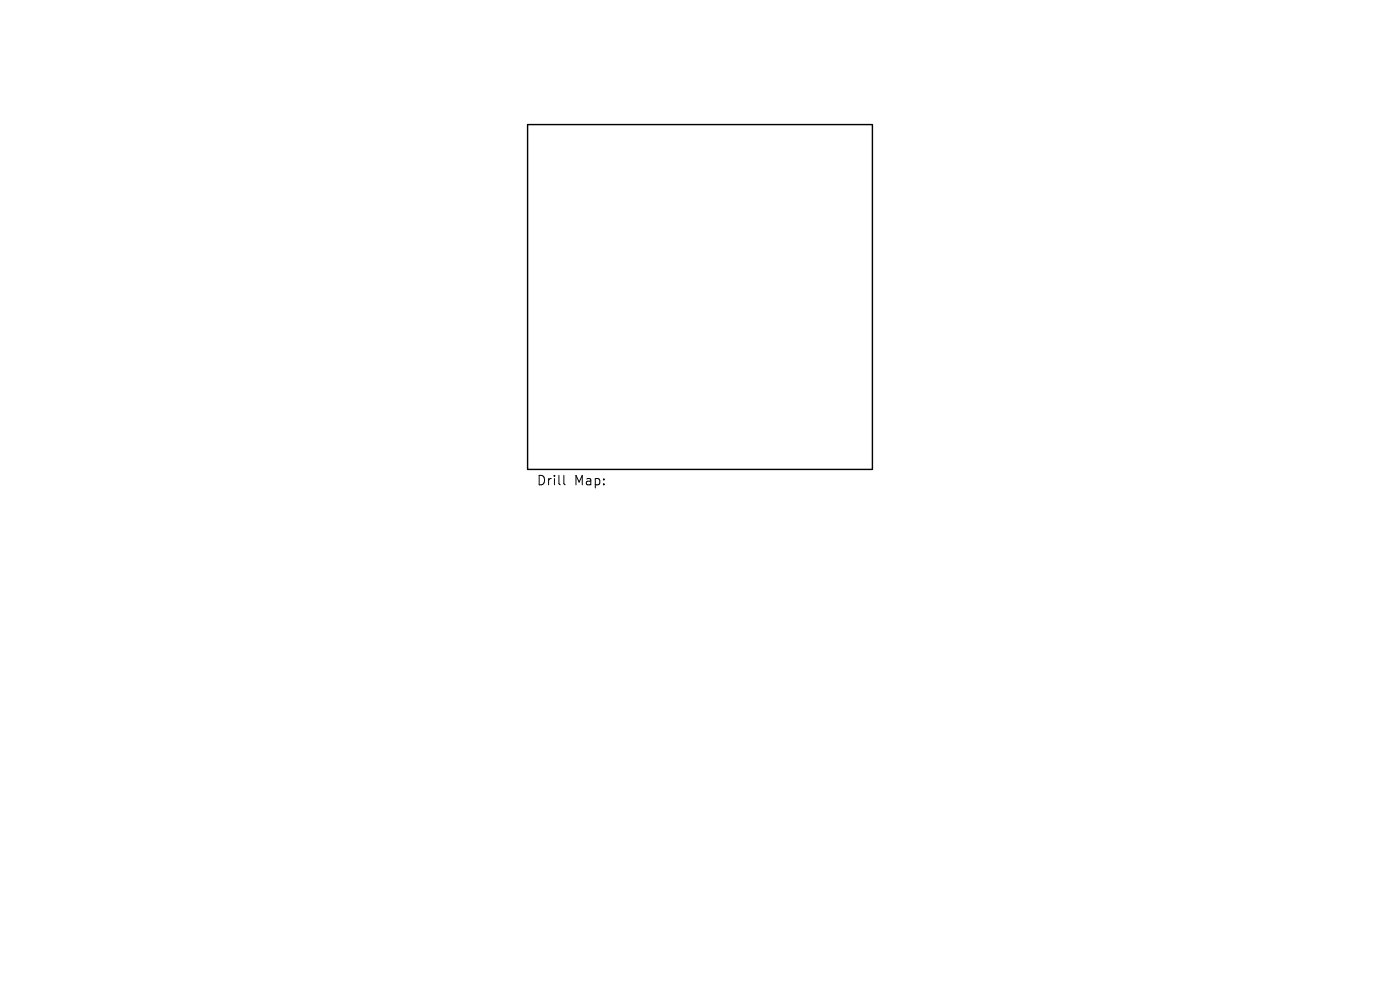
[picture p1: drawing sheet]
<svg xmlns="http://www.w3.org/2000/svg" width="297mm" height="210mm" viewBox="0 0 297 210" stroke-linecap="round" stroke-linejoin="round" font-family="sans-serif">
<defs><g id="words">
<g font-size="2.8">
<text x="113.8" y="103.2">Drill</text>
<text x="121.8" y="103.2">Map:</text>
</g>
</g></defs>
<path d="M111.9 26.4h73.2v73.2h-73.2z" fill="none" stroke="#000" stroke-width=".3"/>
<path d="M119.6 100.8v1.8l.3 .2" fill="none" stroke="#000" stroke-width=".21"/>
<use href="#words"/>
</svg>
